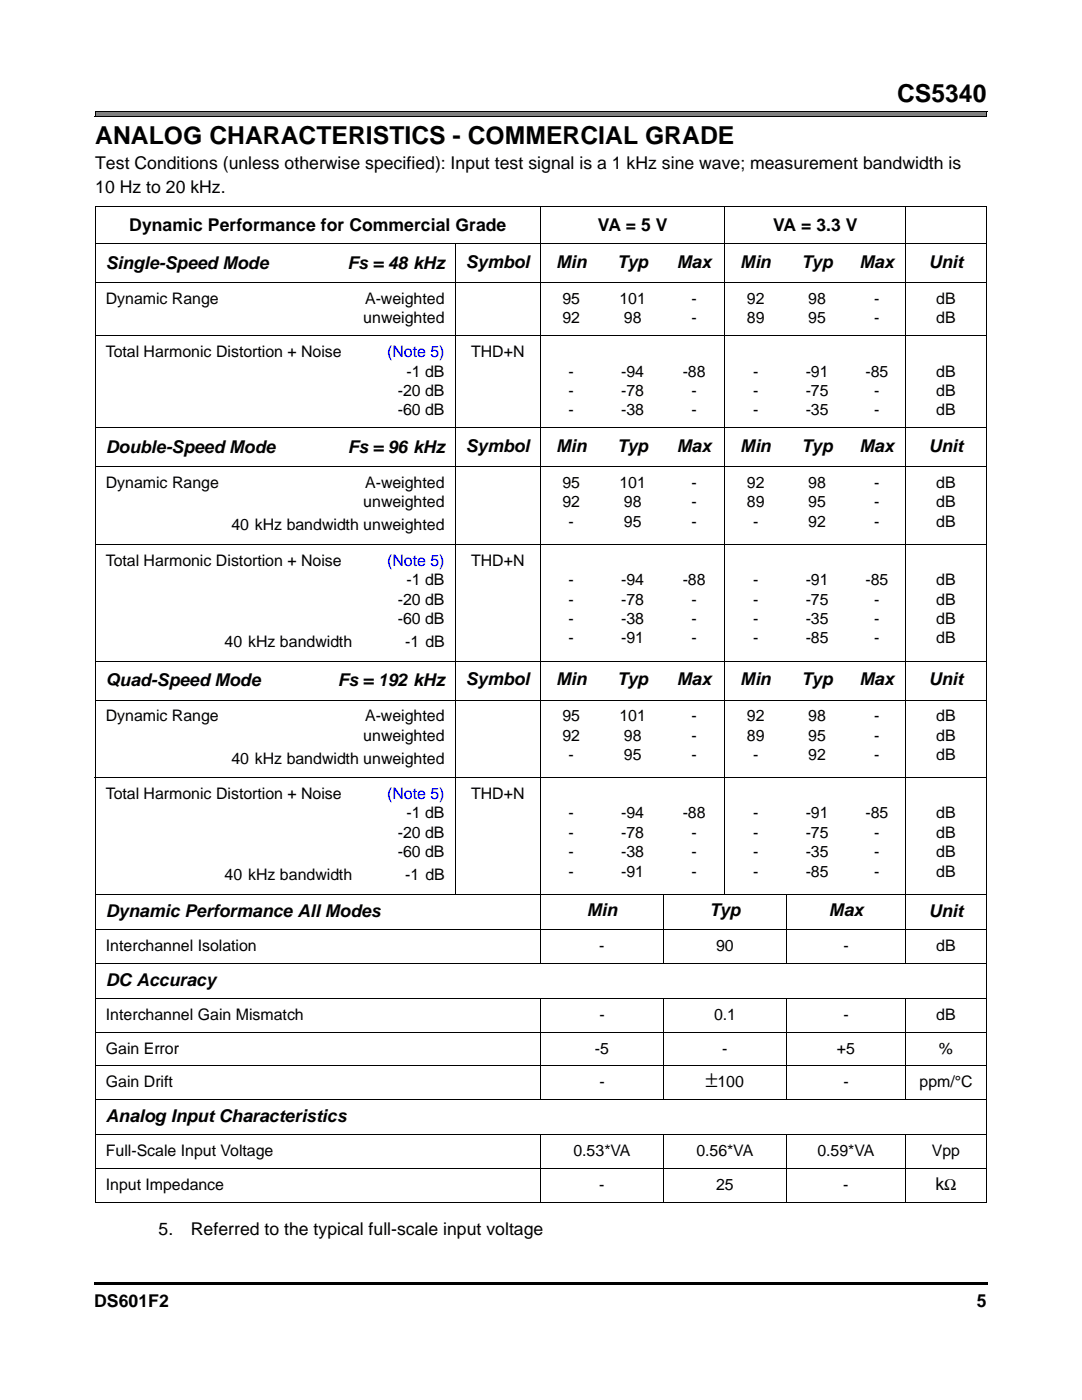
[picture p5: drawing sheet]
<svg xmlns="http://www.w3.org/2000/svg" width="216mm" height="279mm" viewBox="0 0 216 279" stroke-linecap="round" stroke-linejoin="round" font-family="sans-serif">
<defs><g id="words">
<g font-size="4.9">
<text x="179" y="20.3">CS5340</text>
<text x="19" y="28.7">ANALOG CHARACTERISTICS - COMMERCIAL GRADE</text>
</g>
<text font-size="4.2" x="140.8" y="217">±</text>
<g font-size="3.5">
<text x="19" y="33.7">Test Conditions (unless otherwise specified): Input test signal is a 1 kHz sine wave; measurement bandwidth is</text>
<text x="19" y="38.4">10 Hz to 20 kHz.</text>
<text x="25.8" y="46.1">Dynamic Performance for Commercial Grade</text>
<text x="119.3" y="46.1">VA = 5 V</text>
<text x="154.2" y="46.1">VA = 3.3 V</text>
<text x="21.1" y="53.6">Single-Speed Mode</text>
<text x="69.3" y="53.6">Fs = 48 kHz</text>
<text x="92.9" y="53.5">Symbol</text>
<text x="111" y="53.5">Min</text>
<text x="123.2" y="53.5">Typ</text>
<text x="135.1" y="53.5">Max</text>
<text x="147.7" y="53.5">Min</text>
<text x="160" y="53.5">Typ</text>
<text x="171.5" y="53.5">Max</text>
<text x="185.3" y="53.5">Unit</text>
<text x="21.1" y="90.3">Double-Speed Mode</text>
<text x="69.4" y="90.3">Fs = 96 kHz</text>
<text x="92.9" y="90.2">Symbol</text>
<text x="111" y="90.2">Min</text>
<text x="123.2" y="90.2">Typ</text>
<text x="135.1" y="90.2">Max</text>
<text x="147.7" y="90.2">Min</text>
<text x="160" y="90.2">Typ</text>
<text x="171.5" y="90.2">Max</text>
<text x="185.3" y="90.2">Unit</text>
<text x="21.1" y="136.9">Quad-Speed Mode</text>
<text x="67.4" y="136.9">Fs = 192 kHz</text>
<text x="92.9" y="136.8">Symbol</text>
<text x="111" y="136.8">Min</text>
<text x="123.2" y="136.8">Typ</text>
<text x="135.1" y="136.8">Max</text>
<text x="147.7" y="136.8">Min</text>
<text x="160" y="136.8">Typ</text>
<text x="171.5" y="136.8">Max</text>
<text x="185.3" y="136.8">Unit</text>
<text x="21.1" y="183">Dynamic Performance All Modes</text>
<text x="117.1" y="182.7">Min</text>
<text x="141.6" y="182.7">Typ</text>
<text x="165.4" y="182.7">Max</text>
<text x="185.3" y="183">Unit</text>
<text x="21.1" y="196.7">DC Accuracy</text>
<text x="21.1" y="223.9">Analog Input Characteristics</text>
<text x="186.7" y="237.4">kΩ</text>
<text x="31.6" y="246.5">5.</text>
<text x="38.1" y="246.5">Referred to the typical full-scale input voltage</text>
<text x="18.8" y="260.8">DS601F2</text>
<text x="194.9" y="260.8">5</text>
</g>
<g font-size="3.2">
<text x="21.1" y="60.7">Dynamic Range</text>
<text x="72.5" y="64.6">unweighted</text>
<text x="72.8" y="60.7">A-weighted</text>
<text x="112.2" y="60.7">95</text>
<text x="112.2" y="64.6">92</text>
<text x="123.6" y="60.7">101</text>
<text x="124.5" y="64.6">98</text>
<text x="138" y="60.7">-</text>
<text x="138" y="64.6">-</text>
<text x="149" y="60.7">92</text>
<text x="149" y="64.6">89</text>
<text x="161.3" y="60.7">98</text>
<text x="161.3" y="64.6">95</text>
<text x="174.4" y="60.7">-</text>
<text x="174.4" y="64.6">-</text>
<text x="186.8" y="60.7">dB</text>
<text x="186.8" y="64.6">dB</text>
<text x="21.1" y="71.3">Total Harmonic Distortion + Noise</text>
<text x="94" y="71.3">THD+N</text>
<text x="81.1" y="75.1">-1 dB</text>
<text x="113.5" y="75.1">-</text>
<text x="124" y="75.1">-94</text>
<text x="136.2" y="75.1">-88</text>
<text x="150.3" y="75.1">-</text>
<text x="160.8" y="75.1">-91</text>
<text x="172.7" y="75.1">-85</text>
<text x="186.8" y="75.1">dB</text>
<text x="79.4" y="79">-20 dB</text>
<text x="79.4" y="82.9">-60 dB</text>
<text x="113.5" y="79">-</text>
<text x="113.5" y="82.9">-</text>
<text x="124" y="79">-78</text>
<text x="124" y="82.9">-38</text>
<text x="138" y="79">-</text>
<text x="138" y="82.9">-</text>
<text x="150.3" y="79">-</text>
<text x="150.3" y="82.9">-</text>
<text x="160.8" y="79">-75</text>
<text x="160.8" y="82.9">-35</text>
<text x="174.4" y="79">-</text>
<text x="174.4" y="82.9">-</text>
<text x="186.8" y="79">dB</text>
<text x="186.8" y="82.9">dB</text>
<text x="21.1" y="97.4">Dynamic Range</text>
<text x="72.5" y="101.2">unweighted</text>
<text x="72.9" y="97.4">A-weighted</text>
<text x="112.2" y="97.4">95</text>
<text x="112.2" y="101.2">92</text>
<text x="123.6" y="97.4">101</text>
<text x="124.5" y="101.2">98</text>
<text x="138" y="97.4">-</text>
<text x="138" y="101.2">-</text>
<text x="149" y="97.4">92</text>
<text x="149" y="101.2">89</text>
<text x="161.3" y="97.4">98</text>
<text x="161.3" y="101.2">95</text>
<text x="174.4" y="97.4">-</text>
<text x="174.4" y="101.2">-</text>
<text x="186.8" y="97.4">dB</text>
<text x="186.8" y="101.2">dB</text>
<text x="46.2" y="105.8">40 kHz bandwidth unweighted</text>
<text x="113.5" y="105.1">-</text>
<text x="124.5" y="105.1">95</text>
<text x="138" y="105.1">-</text>
<text x="150.3" y="105.1">-</text>
<text x="161.3" y="105.1">92</text>
<text x="174.4" y="105.1">-</text>
<text x="186.8" y="105.1">dB</text>
<text x="21.1" y="112.9">Total Harmonic Distortion + Noise</text>
<text x="94" y="112.9">THD+N</text>
<text x="81.1" y="116.8">-1 dB</text>
<text x="113.5" y="116.8">-</text>
<text x="124" y="116.8">-94</text>
<text x="136.2" y="116.8">-88</text>
<text x="150.3" y="116.8">-</text>
<text x="160.8" y="116.8">-91</text>
<text x="172.7" y="116.8">-85</text>
<text x="186.8" y="116.8">dB</text>
<text x="79.4" y="120.7">-20 dB</text>
<text x="79.4" y="124.5">-60 dB</text>
<text x="113.5" y="120.7">-</text>
<text x="113.5" y="124.5">-</text>
<text x="124" y="120.7">-78</text>
<text x="124" y="124.5">-38</text>
<text x="138" y="120.7">-</text>
<text x="138" y="124.5">-</text>
<text x="150.3" y="120.7">-</text>
<text x="150.3" y="124.5">-</text>
<text x="160.8" y="120.7">-75</text>
<text x="160.8" y="124.5">-35</text>
<text x="174.4" y="120.7">-</text>
<text x="174.4" y="124.5">-</text>
<text x="186.8" y="120.7">dB</text>
<text x="186.8" y="124.5">dB</text>
<text x="44.8" y="129.1">40 kHz bandwidth</text>
<text x="80.9" y="129.1">-1 dB</text>
<text x="113.5" y="128.4">-</text>
<text x="124" y="128.4">-91</text>
<text x="138" y="128.4">-</text>
<text x="150.3" y="128.4">-</text>
<text x="160.8" y="128.4">-85</text>
<text x="174.4" y="128.4">-</text>
<text x="186.8" y="128.4">dB</text>
<text x="21.1" y="143.9">Dynamic Range</text>
<text x="72.8" y="143.9">A-weighted</text>
<text x="112.2" y="143.9">95</text>
<text x="123.6" y="143.9">101</text>
<text x="138" y="143.9">-</text>
<text x="149" y="143.9">92</text>
<text x="161.3" y="143.9">98</text>
<text x="174.4" y="143.9">-</text>
<text x="186.8" y="143.9">dB</text>
<text x="72.5" y="147.8">unweighted</text>
<text x="112.2" y="147.8">92</text>
<text x="124.5" y="147.8">98</text>
<text x="138" y="147.8">-</text>
<text x="149" y="147.8">89</text>
<text x="161.3" y="147.8">95</text>
<text x="174.4" y="147.8">-</text>
<text x="186.8" y="147.8">dB</text>
<text x="46.2" y="152.4">40 kHz bandwidth unweighted</text>
<text x="113.5" y="151.7">-</text>
<text x="124.5" y="151.7">95</text>
<text x="138" y="151.7">-</text>
<text x="150.3" y="151.7">-</text>
<text x="161.3" y="151.7">92</text>
<text x="174.4" y="151.7">-</text>
<text x="186.8" y="151.7">dB</text>
<text x="21.1" y="159.4">Total Harmonic Distortion + Noise</text>
<text x="94" y="159.4">THD+N</text>
<text x="79.4" y="167.2">-20 dB</text>
<text x="81.1" y="163.3">-1 dB</text>
<text x="113.5" y="163.3">-</text>
<text x="113.5" y="167.2">-</text>
<text x="124" y="163.3">-94</text>
<text x="124" y="167.2">-78</text>
<text x="136.2" y="163.3">-88</text>
<text x="138" y="167.2">-</text>
<text x="150.3" y="163.3">-</text>
<text x="150.3" y="167.2">-</text>
<text x="160.8" y="163.3">-91</text>
<text x="160.8" y="167.2">-75</text>
<text x="172.7" y="163.3">-85</text>
<text x="174.4" y="167.2">-</text>
<text x="186.8" y="163.3">dB</text>
<text x="186.8" y="167.2">dB</text>
<text x="79.4" y="171.1">-60 dB</text>
<text x="113.5" y="171.1">-</text>
<text x="124" y="171.1">-38</text>
<text x="138" y="171.1">-</text>
<text x="150.3" y="171.1">-</text>
<text x="160.8" y="171.1">-35</text>
<text x="174.4" y="171.1">-</text>
<text x="186.8" y="171.1">dB</text>
<text x="44.8" y="175.7">40 kHz bandwidth</text>
<text x="80.9" y="175.7">-1 dB</text>
<text x="113.5" y="175">-</text>
<text x="124" y="175">-91</text>
<text x="138" y="175">-</text>
<text x="150.3" y="175">-</text>
<text x="160.8" y="175">-85</text>
<text x="174.4" y="175">-</text>
<text x="186.8" y="175">dB</text>
<text x="21.1" y="189.8">Interchannel Isolation</text>
<text x="119.6" y="189.8">-</text>
<text x="142.9" y="189.8">90</text>
<text x="168.3" y="189.8">-</text>
<text x="186.8" y="189.8">dB</text>
<text x="21.1" y="203.6">Interchannel Gain Mismatch</text>
<text x="119.6" y="203.6">-</text>
<text x="142.5" y="203.6">0.1</text>
<text x="168.3" y="203.6">-</text>
<text x="186.8" y="203.6">dB</text>
<text x="21.1" y="210.2">Gain Error</text>
<text x="118.7" y="210.2">-5</text>
<text x="144.1" y="210.2">-</text>
<text x="167" y="210.2">+5</text>
<text x="187.3" y="210.2">%</text>
<text x="21.1" y="217">Gain Drift</text>
<text x="119.6" y="217">-</text>
<text x="143.2" y="217">100</text>
<text x="168.3" y="217">-</text>
<text x="183.5" y="217">ppm/°C</text>
<text x="21.1" y="230.7">Full-Scale Input Voltage</text>
<text x="114.4" y="230.7">0.53*VA</text>
<text x="138.9" y="230.7">0.56*VA</text>
<text x="163.1" y="230.7">0.59*VA</text>
<text x="185.9" y="230.7">Vpp</text>
<text x="21.1" y="237.4">Input Impedance</text>
<text x="119.6" y="237.4">-</text>
<text x="142.9" y="237.4">25</text>
<text x="168.3" y="237.4">-</text>
</g>
<g font-size="3.2" fill="#00f">
<text x="77.3" y="71.3">(Note 5)</text>
<text x="77.3" y="112.9">(Note 5)</text>
<text x="77.3" y="159.4">(Note 5)</text>
</g>
</g></defs>
<path d="M18.8 255.9h.2v.5h-.2zM19 255.9h178.1v.5h-178.1z" fill="#000"/>
<path d="M19 7.9h60.8v12.5h-60.8z" fill="#fff"/>
<path d="M19 22.2h177.9v1.1h-177.9z" fill="#808080"/>
<g fill="none" stroke="#000" stroke-width=".2">
<path d="M18.9 23.3h178M19 22.2h178M19 41.3h177.8M19 48.7h177.8M19 56.5h177.8M19 41.3v113.8M90.8 48.6v130M107.8 41.2v151.1M144.7 41.2v137.3M180.7 41.2v151.1M196.8 41.3v198.5M19 67h177.8"/>
<path d="M19 85.4h177.8M19 93.1h177.8M19 108.6h177.8M19 131.9h177.8M19 139.7h177.8M18.9 155.2h177.9M19 155.3v23.1M18.9 178.5h71.8M19 178.6v61.2M90.9 178.5h105.9M132.4 178.5v13.8M156.9 178.5v13.8"/>
<path d="M19 185.6h177.8M19 192.3h177.8M19 199.3h177.8M107.8 199.3v20.2M132.4 199.3v20.2M156.9 199.3v20.2M180.7 199.3v20.2M19 206h177.8M19 212.7h177.8M19 219.4h177.8M19 226.5h177.8M19 233.2h177.8"/>
<path d="M19 239.9h177.8M107.8 226.4v13.5M132.4 226.4v13.5M156.9 226.4v13.5M180.7 226.4v13.5"/>
</g>
<path d="M18.9 22.1h.1v1.2h-.1zM196.8 22.2h.2v1.2h-.2z" fill="#000"/>
<use href="#words"/>
</svg>
